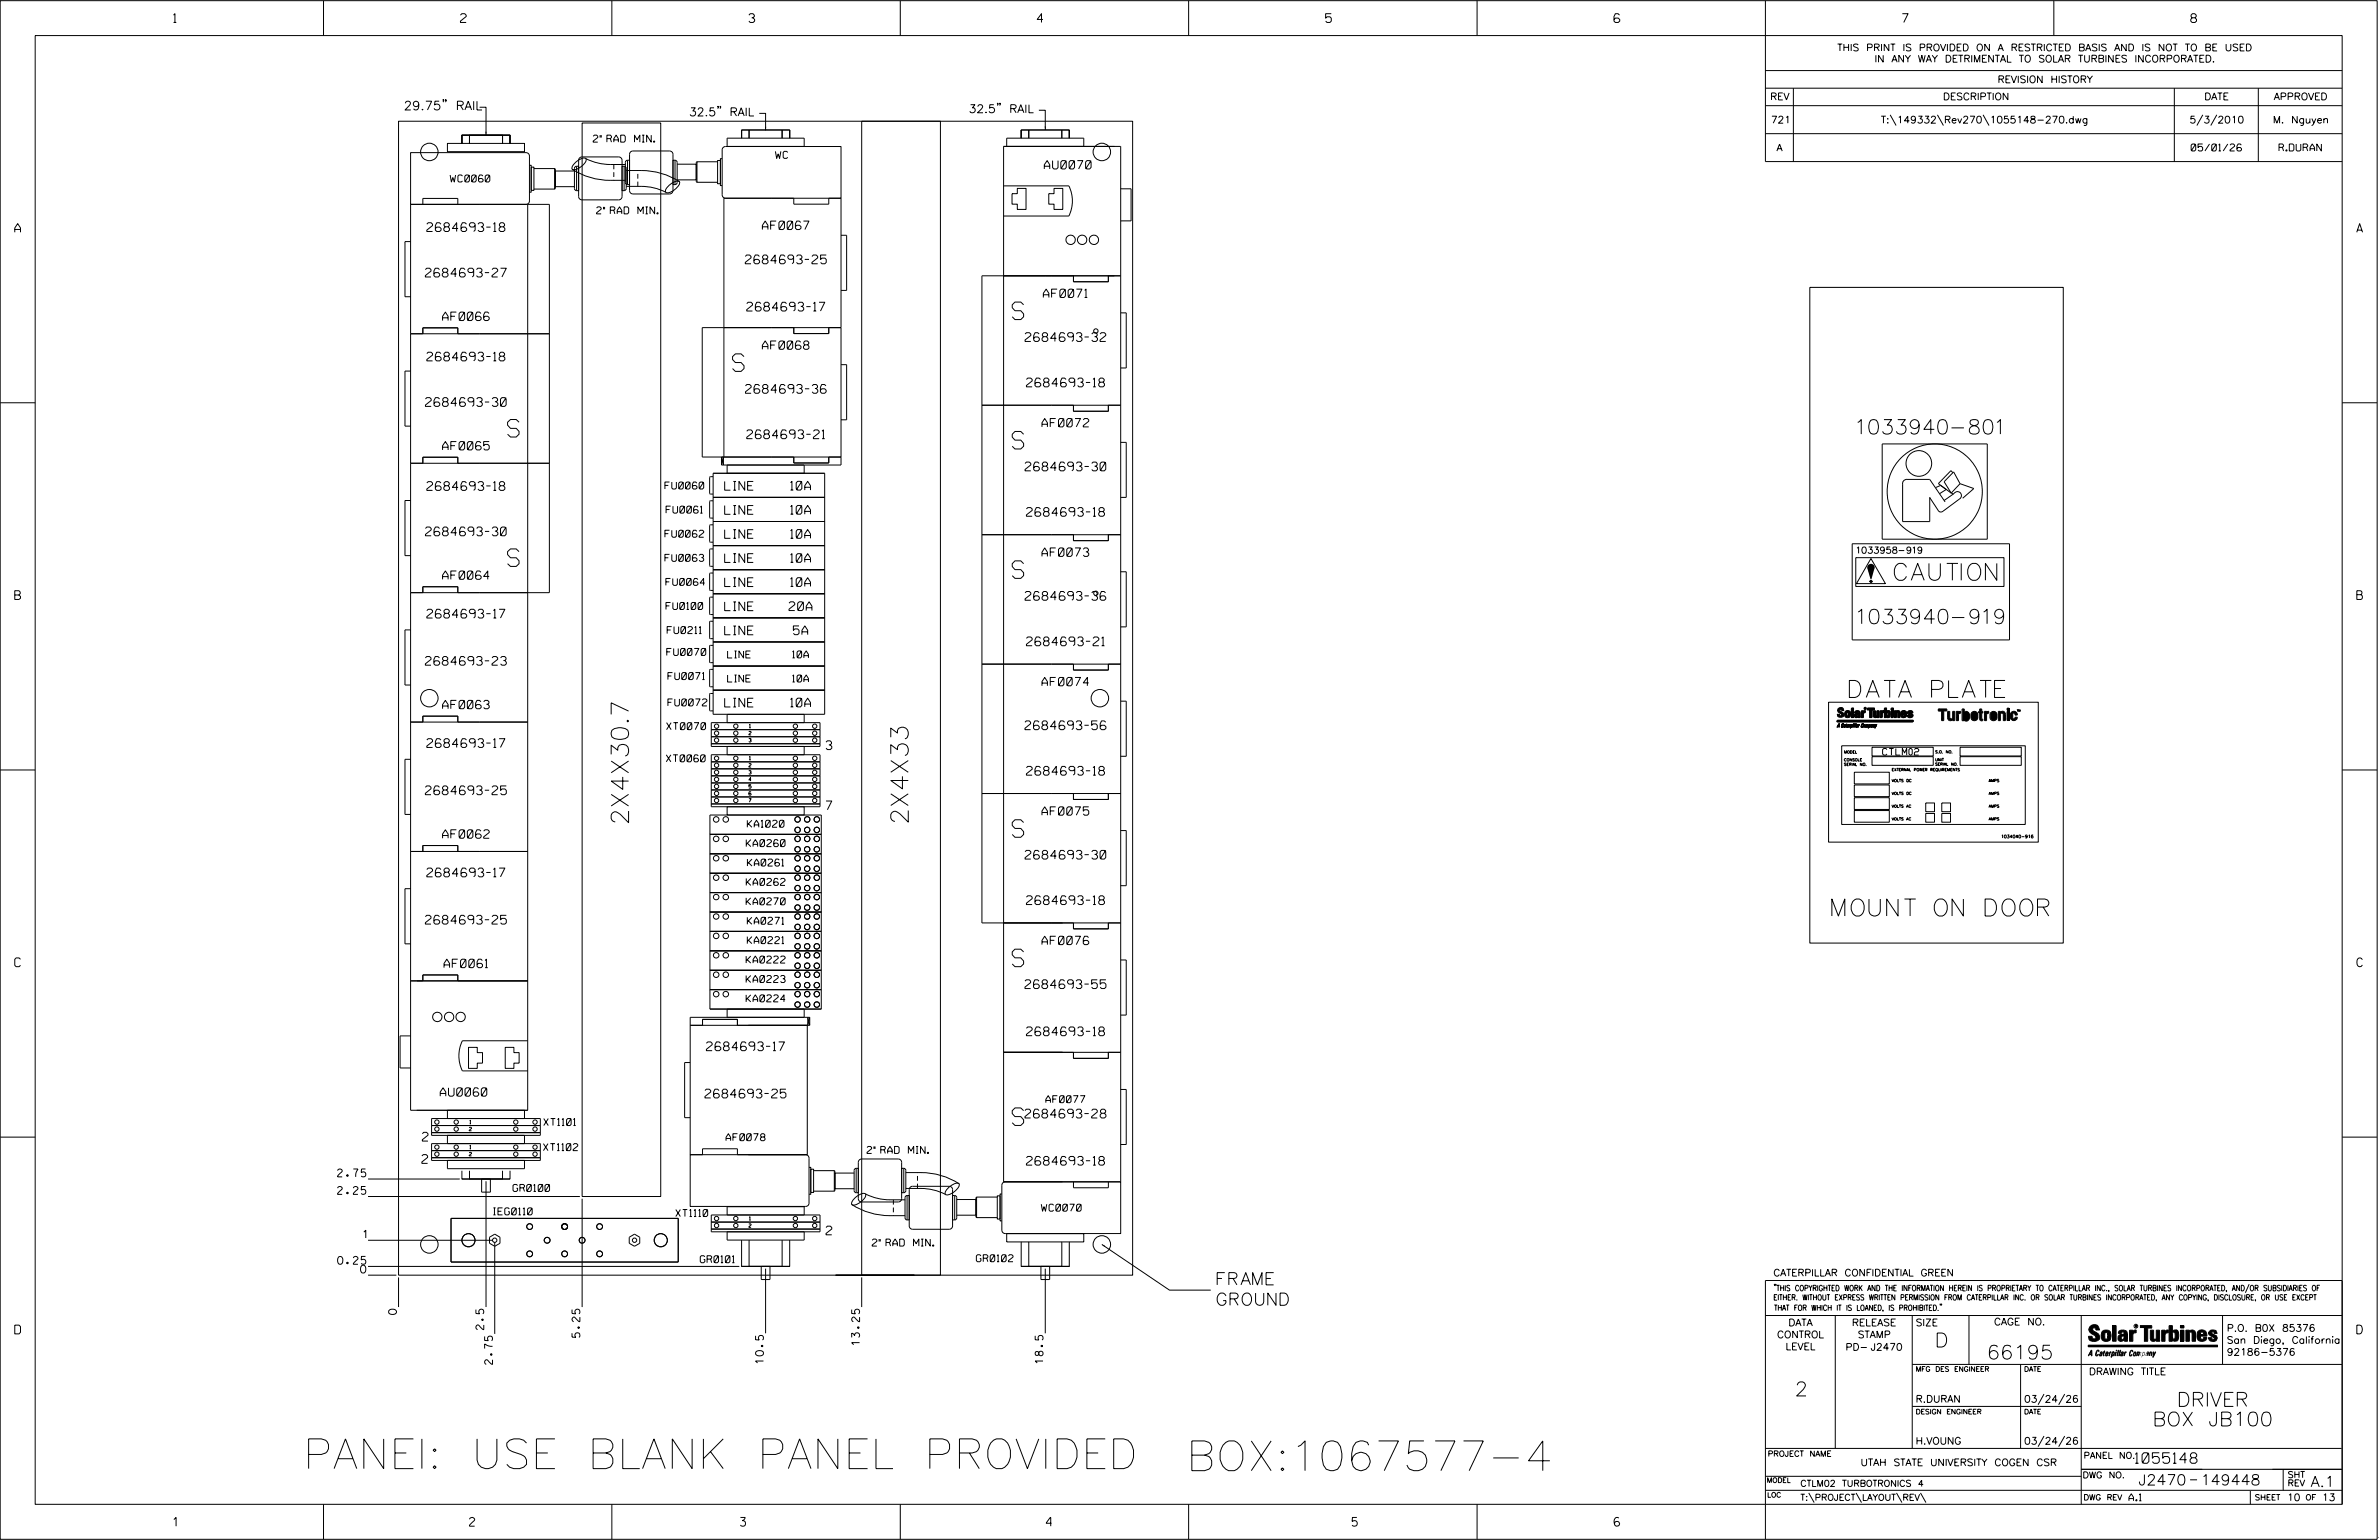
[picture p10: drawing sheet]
<svg xmlns="http://www.w3.org/2000/svg" width="864mm" height="559mm" viewBox="0 0 864 559" stroke-linecap="round" stroke-linejoin="round" font-family="sans-serif">
<defs><g id="words">
<g font-size="10.8">
<text x="110" y="532.9">PANEl: USE BLANK PANEL PROVIDED</text>
<text x="430.6" y="533.6">BOX:1067577-4</text>
</g>
<g font-size="6.3">
<text x="367.4" y="116">S</text>
<text x="265.9" y="134.8">S</text>
<text x="188.4" y="152.2" transform="rotate(-180 188.4 152.2)">S</text>
<text x="367.4" y="162.9">S</text>
<text x="188.4" y="199.2" transform="rotate(-180 188.4 199.2)">S</text>
<text x="367.4" y="209.9">S</text>
<text x="228.2" y="299.4" transform="rotate(-90 228.2 299.4)">2X4X30.7</text>
<text x="329.7" y="299.2" transform="rotate(-90 329.7 299.2)">2X4X33</text>
<text x="367.4" y="303.8">S</text>
<text x="367.4" y="350.8">S</text>
<text x="367.4" y="408.4">S</text>
</g>
<g font-size="6.1">
<text x="687.7" y="210.6">CAUTION</text>
<text x="671.3" y="253.1">DATA PLATE</text>
<text x="665" y="332.4">MOUNT ON DOOR</text>
</g>
<g font-size="5.3">
<text x="674.4" y="157.5">1033940-801</text>
<text x="674.6" y="226.3">1033940-919</text>
</g>
<g font-size="5.1">
<text x="702.3" y="488.8">D</text>
<text x="721.2" y="493.2">66195</text>
<text x="651.5" y="506.5">2</text>
<text x="790.2" y="510.3">DRIVER</text>
<text x="781.4" y="517.4">BOX JB100</text>
</g>
<g font-size="4.4">
<text x="441.8" y="466.2">FRAME</text>
<text x="441.8" y="473.6">GROUND</text>
</g>
<g font-size="3.8">
<text x="775.1" y="531">1055148</text>
<text x="776.3" y="538.9">J2470</text>
<text x="798.8" y="538.9">149448</text>
<text x="838.8" y="539.5">A.1</text>
</g>
<g font-size="3.2">
<text x="63" y="8.2">1</text>
<text x="167.2" y="8.2">2</text>
<text x="271.8" y="8.2">3</text>
<text x="376.5" y="8.2">4</text>
<text x="481.2" y="8.2">5</text>
<text x="690.6" y="8.2">7</text>
<text x="795.3" y="8.2">8</text>
<text x="146.6" y="39.9">29.75&quot; RAIL</text>
<text x="5.4" y="84.3">A</text>
<text x="154.9" y="84">2684693-18</text>
<text x="855.5" y="84.3">A</text>
<text x="270.5" y="95.7">2684693-25</text>
<text x="154.4" y="100.5">2684693-27</text>
<text x="271.1" y="112.9">2684693-17</text>
<text x="372.1" y="123.9">2684693-32</text>
<text x="154.9" y="131">2684693-18</text>
<text x="270.6" y="142.7">2684693-36</text>
<text x="372.6" y="140.4">2684693-18</text>
<text x="154.4" y="147.5">2684693-30</text>
<text x="271.1" y="159.2">2684693-21</text>
<text x="372.1" y="170.8">2684693-30</text>
<text x="154.9" y="177.9">2684693-18</text>
<text x="263.1" y="177.9">LINE</text>
<text x="287" y="177.8">10A</text>
<text x="263.1" y="186.6">LINE</text>
<text x="287" y="186.6">10A</text>
<text x="372.6" y="187.3">2684693-18</text>
<text x="154.4" y="194.4">2684693-30</text>
<text x="263.1" y="195.3">LINE</text>
<text x="287" y="195.3">10A</text>
<text x="263.1" y="204.1">LINE</text>
<text x="287" y="204.1">10A</text>
<text x="263.1" y="212.8">LINE</text>
<text x="287" y="212.8">10A</text>
<text x="5.4" y="217.5">B</text>
<text x="263.1" y="221.6">LINE</text>
<text x="286.4" y="221.5">20A</text>
<text x="372.1" y="217.8">2684693-36</text>
<text x="855.6" y="217.5">B</text>
<text x="154.9" y="224.3">2684693-17</text>
<text x="263.1" y="230.3">LINE</text>
<text x="288" y="230.3">5A</text>
<text x="372.6" y="234.3">2684693-21</text>
<text x="154.4" y="241.4">2684693-23</text>
<text x="263.1" y="256.5">LINE</text>
<text x="287" y="256.5">10A</text>
<text x="372.1" y="264.8">2684693-56</text>
<text x="154.9" y="271.2">2684693-17</text>
<text x="299.9" y="272">3</text>
<text x="372.6" y="281.3">2684693-18</text>
<text x="154.4" y="288.4">2684693-25</text>
<text x="299.9" y="293.8">7</text>
<text x="372.1" y="311.7">2684693-30</text>
<text x="154.9" y="318.2">2684693-17</text>
<text x="372.6" y="328.2">2684693-18</text>
<text x="154.4" y="335.3">2684693-25</text>
<text x="5.4" y="350.8">C</text>
<text x="855.6" y="350.8">C</text>
<text x="372.1" y="358.7">2684693-55</text>
<text x="372.6" y="375.8">2684693-18</text>
<text x="256.4" y="381.2">2684693-17</text>
<text x="255.9" y="398.4">2684693-25</text>
<text x="372.1" y="405.7">2684693-28</text>
<text x="153.3" y="414.1">2</text>
<text x="153.2" y="422.1">2</text>
<text x="372.6" y="422.8">2684693-18</text>
<text x="299.9" y="448.1">2</text>
<text x="5.4" y="484">D</text>
<text x="855.6" y="484">D</text>
<text x="62.8" y="553.8">1</text>
<text x="170.4" y="553.8">2</text>
<text x="268.8" y="553.8">3</text>
<text x="379.8" y="553.8">4</text>
<text x="490.8" y="553.8">5</text>
<text x="585.9" y="553.8">6</text>
</g>
<g font-size="3">
<text x="379.1" y="61.3">AU0070</text>
<text x="276.8" y="83.3">AF0067</text>
<text x="378.8" y="108">AF0071</text>
<text x="160.7" y="116.3">AF0066</text>
<text x="276.8" y="126.8">AF0068</text>
<text x="378.2" y="154.9">AF0072</text>
<text x="160.7" y="163.3">AF0065</text>
<text x="378.2" y="201.9">AF0073</text>
<text x="160.7" y="210.2">AF0064</text>
<text x="378.2" y="248.8">AF0074</text>
<text x="160.7" y="257.2">AF0063</text>
<text x="378.2" y="295.8">AF0075</text>
<text x="160.7" y="304.1">AF0062</text>
<text x="378.2" y="342.8">AF0076</text>
<text x="161.2" y="351.1">AF0061</text>
<text x="159.8" y="397.8">AU0060</text>
</g>
<g font-size="2.9">
<text x="351.6" y="40.9">32.5&quot; RAIL</text>
<text x="250.1" y="42.1">32.5&quot; RAIL</text>
<text x="122.6" y="427">2.75</text>
<text x="122.6" y="433.4">2.25</text>
<text x="131.8" y="449.2">1</text>
<text x="122.6" y="458.8">0.25</text>
<text x="130.9" y="461.9">0</text>
<text x="143.9" y="477" transform="rotate(-90 143.9 477)">0</text>
<text x="175.6" y="482.4" transform="rotate(-90 175.6 482.4)">2.5</text>
<text x="210.5" y="485.3" transform="rotate(-90 210.5 485.3)">5.25</text>
<text x="312" y="488.2" transform="rotate(-90 312 488.2)">13.25</text>
<text x="178.8" y="495.1" transform="rotate(-90 178.8 495.1)">2.75</text>
<text x="277.1" y="494.8" transform="rotate(-90 277.1 494.8)">10.5</text>
<text x="378.6" y="494.8" transform="rotate(-90 378.6 494.8)">18.5</text>
</g>
<g font-size="2.5">
<text x="666.9" y="18.5">THIS PRINT IS PROVIDED ON A RESTRICTED BASIS AND IS NOT TO BE USED</text>
<text x="680.5" y="22.6">IN ANY WAY DETRIMENTAL TO SOLAR TURBINES INCORPORATED.</text>
<text x="725.1" y="30">REVISION HISTORY</text>
<text x="642.6" y="36.3">REV</text>
<text x="705.3" y="36.3">DESCRIPTION</text>
<text x="800.2" y="36.3">DATE</text>
<text x="825.4" y="36.3">APPROVED</text>
<text x="642.9" y="44.7">721</text>
<text x="682.8" y="44.7">T:\149332\Rev270\1055148-270.dwg</text>
<text x="794.8" y="44.7">5/3/2010</text>
<text x="825.1" y="44.7">M. Nguyen</text>
<text x="215.3" y="51.6">2&quot; RAD MIN.</text>
<text x="281.5" y="57.5">WC</text>
<text x="644.9" y="54.8">A</text>
<text x="795.4" y="54.8">05/01/26</text>
<text x="827.3" y="54.8">R.DURAN</text>
<text x="163.4" y="66">WC0060</text>
<text x="216.6" y="77.6">2&quot; RAD MIN.</text>
<text x="241.4" y="177.5">FU0060</text>
<text x="241.8" y="186.2">FU0061</text>
<text x="241.4" y="194.9">FU0062</text>
<text x="241.4" y="203.7">FU0063</text>
<text x="241.7" y="212.4">FU0064</text>
<text x="241.8" y="221.2">FU0100</text>
<text x="242.2" y="229.9">FU0211</text>
<text x="242" y="237.8">FU0070</text>
<text x="264.1" y="238.7">LINE</text>
<text x="287.7" y="238.7">10A</text>
<text x="242.5" y="246.6">FU0071</text>
<text x="264.1" y="247.5">LINE</text>
<text x="287.7" y="247.5">10A</text>
<text x="242.5" y="256.1">FU0072</text>
<text x="242" y="264.8">XT0070</text>
<text x="241.9" y="276.4">XT0060</text>
<text x="271.3" y="300.2">KA1020</text>
<text x="270.9" y="307.2">KA0260</text>
<text x="271.3" y="314.2">KA0261</text>
<text x="270.9" y="321.3">KA0262</text>
<text x="270.9" y="328.3">KA0270</text>
<text x="271.3" y="335.4">KA0271</text>
<text x="271.3" y="342.4">KA0221</text>
<text x="270.9" y="349.5">KA0222</text>
<text x="270.9" y="356.5">KA0223</text>
<text x="270.9" y="363.5">KA0224</text>
<text x="379.7" y="400.1">AF0077</text>
<text x="197.4" y="408.4">XT1101</text>
<text x="263.6" y="413.9">AF0078</text>
<text x="197.3" y="417.5">XT1102</text>
<text x="314.8" y="418.5">2&quot; RAD MIN.</text>
<text x="186.2" y="432.3">GR0100</text>
<text x="179.1" y="440.8">IEG0110</text>
<text x="245.3" y="441.4">XT1110</text>
<text x="378" y="439.5">WC0070</text>
<text x="316.6" y="452.2">2&quot; RAD MIN.</text>
<text x="254.2" y="458.2">GR0101</text>
<text x="354.4" y="457.9">GR0102</text>
<text x="643.8" y="463">CATERPILLAR CONFIDENTIAL GREEN</text>
<text x="645.1" y="485.5">CONTROL</text>
<text x="649.2" y="481.1">DATA</text>
<text x="672.3" y="481.1">RELEASE</text>
<text x="674.4" y="485.5">STAMP</text>
<text x="695.4" y="481.1">SIZE</text>
<text x="723.8" y="480.8">CAGE NO.</text>
<text x="808.4" y="483.1">P.O. B0X 85376</text>
<text x="648.2" y="489.8">LEVEL</text>
<text x="669.9" y="490">PD- J2470</text>
<text x="808.4" y="487.5">San Diego, California</text>
<text x="808.4" y="491.8">92186-5376</text>
<text x="758.3" y="498.9">DRAWING TITLE</text>
<text x="695.4" y="508.9">R.DURAN</text>
<text x="734.8" y="508.9">03/24/26</text>
<text x="695.4" y="524.1">H.VOUNG</text>
<text x="734.8" y="524.1">03/24/26</text>
<text x="675.4" y="531.9">UTAH STATE UNIVERSITY COGEN CSR</text>
<text x="772.8" y="544.6">A.1</text>
<text x="830.2" y="544.6">10</text>
<text x="842.9" y="544.6">13</text>
</g>
<text font-size="2.4" x="683.4" y="274">CTLM02</text>
<g font-size="2.3">
<text x="674.1" y="200.8">1033958-919</text>
<text x="756.4" y="529.2">PANEL NO.</text>
<text x="653.5" y="539.4">CTLM02 TURBOTRONICS 4</text>
<text x="756" y="536.3">DWG NO.</text>
<text x="830.4" y="539.3">REV</text>
<text x="830.4" y="536.2">SHT</text>
<text x="653.5" y="544.5">T:\PROJECT\LAYOUT\REV\</text>
</g>
<g font-size="2">
<text x="643.8" y="468.4">&quot;THIS COPYRIGHTED WORK AND THE INFORMATION HEREIN IS PROPRIETARY TO CATERPILLAR INC., SOLAR TURBINES INCORPORATED, AND/OR SUBSIDIARIES OF</text>
<text x="643.8" y="471.8">EITHER. WITHOUT EXPRESS WRITTEN PERMISSION FROM CATERPILLAR INC. OR SOLAR TURBINES INCORPORATED, ANY COPYING, DISCLOSURE, OR USE EXCEPT</text>
<text x="644" y="475.6">THAT FOR WHICH IT IS LOANED, IS PROHIBITED.&quot;</text>
<text x="641.7" y="528.5">PROJECT NAME</text>
<text x="756.3" y="544.3">DWG REV</text>
<text x="818.5" y="544.3">SHEET</text>
<text x="836.9" y="544.3">OF</text>
</g>
<g font-size="1.8">
<text x="695.4" y="497.6">MFG DES ENGINEER</text>
<text x="734.8" y="497.6">DATE</text>
<text x="695.4" y="513.1">DESIGN ENGINEER</text>
<text x="734.8" y="513.1">DATE</text>
<text x="641.3" y="538">MODEL</text>
<text x="641.5" y="543.3">LOC</text>
</g>
<g font-size="1.3">
<text x="271.8" y="269.2">3</text>
<text x="271.8" y="266.7">2</text>
<text x="272.1" y="264.1">1</text>
<text x="272.1" y="275.8">1</text>
<text x="271.8" y="278.3">2</text>
<text x="271.8" y="280.9">3</text>
<text x="271.8" y="283.4">4</text>
<text x="271.8" y="286">5</text>
<text x="271.8" y="288.5">6</text>
<text x="271.8" y="291.1">7</text>
<text x="170.5" y="407.8">1</text>
<text x="170.3" y="410.3">2</text>
<text x="170.3" y="419.4">2</text>
<text x="170.5" y="416.9">1</text>
<text x="272.1" y="442.8">1</text>
<text x="271.8" y="445.3">2</text>
</g>
<text font-size="1.1" x="726.4" y="304.1">1034040-916</text>
<g font-size="1">
<text x="669.4" y="273.4">MODEL</text>
<text x="702.5" y="273.3">S.O. NO.</text>
<text x="669.4" y="276.2">CONSOLE</text>
<text x="669.4" y="277.8">SERIAL NO.</text>
<text x="686.7" y="279.8">EXTERNAL POWER REQUIREMENTS</text>
<text x="702.5" y="276.1">UNIT</text>
<text x="702.5" y="277.8">SERIAL NO.</text>
<text x="686.7" y="283.7">VOLTS DC</text>
<text x="721.9" y="283.7">AMPS</text>
<text x="686.7" y="288.4">VOLTS DC</text>
<text x="686.7" y="293">VOLTS AC</text>
<text x="721.9" y="288.4">AMPS</text>
<text x="721.9" y="293">AMPS</text>
<text x="686.7" y="297.6">VOLTS AC</text>
<text x="721.9" y="297.6">AMPS</text>
</g>
<text font-size=".9" x="775.1" y="481.7">R</text>
<text font-size=".5" x="676.8" y="257.3">R</text>
</g></defs>
<g fill="none" stroke="#000" stroke-width=".36">
<path d="M.1 .2h862.8v558.4h-862.8zM12.8 12.9h837.4v533h-837.4zM117.4 .2v12.7M222.1 .2v12.7M326.8 .2v12.7M431.5 .2v12.7M536.2 .2v12.7M587.9 5.5l-.5-.5h-1l-.5 1v1.7l.5 .4h1l.6-.4v-.6l-.6-.5h-1l-.5 .5M640.9 .2v58.4h209.3M745.6 .2v12.7M161.1 36.3h-.3h.3l-.3 .7M162 36.3h-.3h.3l-.3 .7"/>
<path d="M174.1 38.9h2.3v10.1M260.8 38.7h-.3h.3l-.3 .7M261.6 38.7h-.3h.3l-.3 .7M362.3 37.6h-.3h.3l-.3 .7M363.1 37.6h-.2h.2l-.2 .7M640.9 25.6h209.3M640.9 32h209.3M640.9 38.3h209.3M651 32v26.6M789.3 32v26.6M819.8 32v26.6M144.7 44h266.5v418.7h-266.5z"/>
<path d="M149 55.4h42.3l.7 .5 .2 .7-.1 16.7-.4 .6-.7 .3h-42zM162.4 52h28v3h-28zM167.7 52v-3h17.4v3M167.7 49v3.2v-3.2h17.4v3.2v-3.2zM167.7 55h.1M170.4 55h.1M170.4 49v3.2v-3.2h12v3.2v-3.2M182.4 55h.1M185.1 55h.1M192.2 60h.6v9.7h-.6M208.7 59.1l.4-.3a3.6 3.6 0 0 1 3.6-1.2 3.7 3.7 0 0 1-2.6 3.4 1.74 1.74 0 0 1-2.5 .2l.3-1.1zM210.3 57.4l.9-.5h13.4l.7 .3 .5 .9v13.2l-.2 .7-1 .5h-13.4l-.7-.2-.5-1v-13.2z"/>
<path d="M211.3 44.6h28.6v389.6h-28.6zM212.7 57.6a19.9 19.9 0 0 0 8.9 2.1M221.5 59.7h5.5M227.8 58.1l-.6 .3-.2 .5v7.3l.2 .6 .6 .2M227.8 58.1h.7v8.9h-.7M227.8 58.1v8.9M229 55l.7-.2h13.4l1 .5 .2 .7v13.2l-.5 .9-.7 .3h-13.4l-.9-.5-.3-.7v-13.2zM245 58.1l.6 .3 .2 .5v7.3l-.2 .6-.6 .2M245 58.1h-.7v8.9h.7M245 58.1v8.9M245.8 59.6h6.9v5.7h-6.9M253 58.7l-.3 .2v7l.3 .2"/>
<path d="M260.5 58.2h1v8.5h-1zM260.5 58.7h-7.5v7.4h7.5M262.1 57.6h-.6v9.7h.6M262.4 53.7l1-.5h41.9v18.7h-42.3l-.6-.5-.3-.7v-16.3zM263.9 50.1h28v3h-28zM269.2 47.2h17.5v2.9v-2.9h-17.5v2.9zM271.9 47.2v2.9M275.6 41.1h2.3v6.2M283.9 47.2v2.9M312.8 44h28.6v418.7h-28.6zM364.3 53.1h42.5v375.7h-42.5zM365.4 53.1v-3h28v3"/>
<path d="M370.7 47.2h17.5v2.9v-2.9h-17.5v2.9zM373.5 47.2v2.9M377.1 40h2.3v7.2M385.4 47.2v2.9M640.9 48.5h209.3M686.2 41.7l2.1 3.8M703.3 41.7l2.2 3.8M719.9 41.7l2.1 3.8M799.6 41.7l-2.1 3.8M804.7 41.7l-2.2 3.8M153.5 74.2v-2.2h12.7v2.2M191.6 74.2v328.7h-42.6v-328.7h50.4v140.9h-50.4"/>
<path d="M192.8 60.6h1v8.5h-1zM193.8 61.2h7.5v7.4h-7.5M201.3 61.2l.3 .2v7l-.3 .2M207.7 61.4a25.4 25.4 0 0 0 13.9 4M208.5 62.1h-6.9v5.6h6.9M209.3 60.3l-.5 .2-.3 .6v7.3l.3 .6 .5 .2M209.3 60.3h.7v8.9h-.7M209.3 60.3v8.9M221.5 65.4h5.5M226.6 60.3h-.8v8.9h.8M226.6 60.3v8.9M226.6 60.3l.5 .2 .2 .6v7.3l-.2 .6-.5 .2"/>
<path d="M227.3 61.9h5.5M227.3 67.6h5.5M232.8 67.6a19.4 19.4 0 0 1 8.9 2.1M232.8 61.9a25.4 25.4 0 0 1 13.9 4M242.6 67.5a4.2 4.2 0 0 1 4-1.6 3.8 3.8 0 0 1-2.5 3.5 1.73 1.73 0 0 1-2.6 .1l.3-1zM364.3 67.5h23.7a12.4 12.4 0 0 1 0 10.9h-23.7M369.3 68.4h3.2v7.6h-3.2v-1.9h-1.9v-3.8h1.9zM382.6 68.4h3.2v7.6h-3.2v-1.9h-1.9v-3.8h1.9zM406.8 68.5h3.8v11.7h-3.8M149 87.7h-2v20h2M305.3 85.4h2v20h-2M288.1 118.9v2.1h12.7v-2.1"/>
<path d="M305.3 118.9h-50.4v46.9h50.4M389.7 100.1v2.1h12.6v-2.1M406.8 100.1h-50.4v234.8h50.4M406.8 113.5h2v20h-2M657 104.3h92v237.9h-92zM149 121.1h50.4M149 134.7h-2v19.9h2M153.5 121.1v-2.1h12.7v2.1M305.3 132.3h2v20h-2M.1 146.2h12.7M356.4 147h50.4M389.7 147v2.2h12.6v-2.2"/>
<path d="M850.2 146.2h12.7M149 168.1h50.4M153.5 168.1v-2.2h12.7v2.2M258.9 173h-1l-.3 .2v5.8l.3 .3h1M258.9 171.7h40.5v87.5h-40.5zM261.9 165.8v2.9l.7-2.9v2.9zM262.8 165.8v-93.9h25.3v2.2h12.7v-2.2h4.5v96.8h-43.4M263.9 168.7v3M288.1 165.8v2.2h12.7v-2.2M291.9 168.7v3M406.8 160.5h2v20h-2M683.3 161.1h38.1v34.6h-38.1z"/>
<path d="M690.7 175.7v13.6h9.8v-8.8l3 4.6a1.14 1.14 0 0 0 1.8 .4l6.2-4.6M692.1 174h8.4l5.6 8.1M692.2 174a1.54 1.54 0 0 0-1.5 1.8M702.7 176.9l1.8-.8 2 1.5-2.4 1.5M708.3 178.9l.8 .3M708.9 171.5l-.7-.7-4.5 4.7 4.6 3.4M709.4 179a1.45 1.45 0 0 1 2.2-.2 1.45 1.45 0 0 1-.2 2.2M709.4 179l-3.7 2.6M711.5 175.5l-2.3-4.3-3.5 3.6 2.6 4.1M711.5 175.5l5 1.8-4 3.5M711.5 175.5l-3.2 3.4M149 181.6h-2v20h2"/>
<path d="M258.9 180.5h40.5M258.9 189.2h40.5M258.9 198h40.5M258.9 181.7h-1l-.3 .3v5.7l.3 .3h1M258.9 190.4h-1l-.3 .3v5.8l.3 .2h1M258.9 199.2h-1l-.3 .3v5.7l.3 .3h1M356.4 194h50.4M389.7 194v2.2h12.6v-2.2M672.4 197.3h57.1v34.9h-57.1zM153.5 215.1v-2.2h12.7v2.2M258.9 206.7h40.5M258.9 215.4h40.5"/>
<path d="M258.9 216.7h-1l-.3 .2v5.8l.3 .3h1M258.9 207.9h-1l-.3 .3v5.8l.3 .2h1M406.8 207.5h2v20h-2M673.7 202.4h53.8v10.4h-53.8zM678.7 211h.1M678.7 210.9l.4 .4 .5-.5-.6 .5 .4-.6-.7 .4M678.7 210.8l.3 .1M678.9 210.7h.1M678.9 211l.1 .1M679 210.7l.1 .1M679 210.9l.2 .2M679 210.7l-.3 .3"/>
<path d="M679.1 210.7l.5 .4M679.1 211.2l.1 .1M679.1 210.6l-.4 .5M679.2 202.7l5.2 9.1h-10.5zM679.2 210.9l.1 .1M679.2 210.6v.1M679.2 211.1l.3 .1M679.3 210.7l-.5 .5M679.3 211l.2 .1M679.6 211.2h.1M679.6 210.9l-.4 .4M679.6 210.9h.1"/>
<path d="M679.7 210.9l-.4 .4M679.7 211l-.4 .2M680 206.2l-1.6 1.1M149 228.6h-2v20h2M258.9 232.9h40.5M258.9 224.2h40.5M258.9 234.2h-1l-.3 .2v5.8l.3 .3h1M258.9 225.4h-1l-.3 .3v5.8l.3 .2h1M257.6 251.9v5.8l.3 .3h1M258.9 250.4h40.5M258.9 241.7h40.5M258.9 242.9h-1l-.3 .3v5.8l.3 .2h1"/>
<path d="M258.9 251.6h-1l-.3 .3M263.9 259.2v3M291.9 259.2v3M356.4 241h50.4M389.7 241v2.1h12.6v-2.1M406.8 254.4h2v20h-2M663.8 254.8h76.1v50.8h-76.1zM667.3 257.1a1.27 1.27 0 0 1 1.8 0l.2 .7h-.7l-.4-.4-.4 .3 .3 .4a1.23 1.23 0 0 1 1.1 .7 1.23 1.23 0 0 1-.2 1.3l-1.4 .1-.5-.2-.1-.8h.8v.4l.7 .1a1.34 1.34 0 0 0-1.2-1.3l-.3-.6zM670.7 260l.2-.1a1.34 1.34 0 0 0-.2-1.7v-.2l.5 .1 .3 .3 .2 .8-.2 .9-.8 .3M670.7 259.9l.3-.2 .1-.7-.4-1.2 .6 .1a1.48 1.48 0 0 1-.1 2.3l-.5 .1M672 257.1h.8v3.3h-.8zM672.1 256.9h.8v3.3h-.8z"/>
<path d="M673.4 258.2l.5-.3a1.01 1.01 0 0 1 1.4 .7v1.6h-.6l-.2-1.9-1.2 .3zM673.5 258.2l.3-.1a1.05 1.05 0 0 1 1.4 .7v1.6h-.7l-.1-1.9-1.2 .2zM674.5 259.6l-.4 .4-.2-.1 .1-.6h.5v-.4l-.9 .1-.4 .3 .1 .9a.87 .87 0 0 0 1.3-.1M674.6 259.5l-.4 .4-.3-.4 .2-.3 .5-.1v-.4l-.9 .1-.4 .4 .1 .8a.8 .8 0 0 0 1.3-.1M675.6 258.1h.7v.3l.8-.4v.6l-.6 .2-.1 1.6h-.8zM675.7 257.9h.7l.1 .3 .6-.4v.6l-.5 .2-.1 1.6h-.8zM677.8 257.1h2.6v.5h-.9v2.8h-.8v-2.8h-.9zM677.9 256.9h2.5v.6h-.8v2.7h-.8v-2.7h-.9zM680 258.1h.8v1.6l.2 .3 .3-.3v-1.6h.7l.1 2.3h-.8v-.3l-.6 .3-.5-.1zM680.1 257.9h.7v1.6l.3 .4 .3-.4v-1.6h.7v2.3h-.7v-.2l-.6 .3-.5-.2zM682.5 258.1h.7v.3l.7-.4v.6l-.7 .3v1.5h-.7zM682.6 257.9h.7v.3l.6-.4v.6l-.6 .3v1.5h-.7z"/>
<path d="M684 257.1h.8l-.1 3.3h-.7zM684.1 256.9h.7v3.3h-.7zM684.8 258.3a.76 .76 0 0 1 1.2 0l-.2 2h-.8l-.3-.8 .3 .5a1.15 1.15 0 0 0 0-1.6l-.3 .4zM684.8 258.1a.86 .86 0 0 1 1.3 .1v1.6a.73 .73 0 0 1-1.3 .1v-.5l.3 .5a1.19 1.19 0 0 0 0-1.7l-.3 .4zM686.5 258.1h.7v2.3h-.7zM686.5 257.1h.7v.5h-.7zM686.5 257.9h.8v2.3h-.8zM686.5 256.9h.8v.5h-.8zM687.6 258.1h.8v.2l.4-.3 .6 .2 .2 2.2h-.7l-.1-2-.4 .2v1.8h-.8zM687.7 257.9h.7v.2l.5-.3 .6 .2 .2 2.2h-.7l-.1-2-.5 .2v1.8h-.7zM690.1 258.4l.9-.4v.4a1.07 1.07 0 0 0 .1 1.6l.2-.4h.8a1.13 1.13 0 0 1-1.5 .8 1.13 1.13 0 0 1-.6-1.6zM690.2 258.2l.9-.4v.5a1.07 1.07 0 0 0 .1 1.6l.2-.5h.7a1.13 1.13 0 0 1-1.5 .8 1.13 1.13 0 0 1-.5-1.6z"/>
<path d="M691 258a1.04 1.04 0 0 1 1.1 1.3h-1.4v-.4l.7 .1zM691.1 257.8a1.02 1.02 0 0 1 1 1.4h-1.4v-.4h.7zM692.5 258.4l.5-.4 1.1 .2 .2 .5h-.7l-.2-.3-.3 .2 1.2 .9a.96 .96 0 0 1-.9 1 .96 .96 0 0 1-1-.9h.7l.3 .4 .3-.2-1.2-.9zM692.6 258.2l.5-.3 1.1 .1 .2 .6h-.7l-.1-.4-.4 .3 1.3 1.1a1.04 1.04 0 0 1-1.1 .7 1.04 1.04 0 0 1-.9-.8h.7l.3 .4 .3-.3-1.3-.8zM703.6 257.2h3.1v.8h-1.1v3.5h-.8v-3.5h-1.2zM704.1 257.2l-.5 .5M707 258.1h.8v2.2a.53 .53 0 0 0 .6 .5 .53 .53 0 0 0 .4-.6v-2.1h.8v3.4h-.8v-.5a.98 .98 0 0 1-1.1 .5 .98 .98 0 0 1-.7-1zM710.1 258.1h.9v.3l.8-.3v.7l-.8 .5v2.2h-.9zM711 259.8l-.9 .8M712.3 257.2h.7v1.4a1.2 1.2 0 0 1 1.6-.2 1.2 1.2 0 0 1 .4 1.5l-.1 .8-.5 .8a.98 .98 0 0 1-1.4-.2v.2h-.7zM713.4 258.9a.98 .98 0 0 1 .9 1 .98 .98 0 0 1-.9 1l-.4-1zM715.8 258.5a1.31 1.31 0 0 1 2.2 .6v1.5a1.3 1.3 0 0 1-1.3 .9 1.3 1.3 0 0 1-1.2-.9v-1.5z"/>
<path d="M716.4 258.9l.5-.1 .2 .3v1.4l-.4 .4-.4-.4zM718.6 257.2h.8v.9h.4v.6h-.4v2l.4 .2v.6h-.3l-.6-.1-.2-.3-.1-2.4h-.3v-.6h.3zM720.4 258.1h.8v.3l.8-.3v.7l-.9 .5v2.2h-.7zM722.7 258.5a1.31 1.31 0 0 1 2.2 .6v1.5a1.32 1.32 0 0 1-1.2 .9 1.32 1.32 0 0 1-1.3-.9v-1.5zM723.3 258.9l.6-.1 .2 .3v1.4l-.4 .4-.4-.4zM725.4 258.1h.8v.5a.98 .98 0 0 1 1.1-.5 .98 .98 0 0 1 .7 1.1v2.3h-.8v-2.4a.55 .55 0 0 0-.6-.3 .55 .55 0 0 0-.4 .6v2.1h-.8zM728 259.2h.1M728.6 258.1h.7v3.3h-.7zM728.6 257h.7v.7h-.7zM732.7 257.5l-.3 .6-.2-.6h.7l.1 .5 .4-.5v.6l-.2-.5-.1 .5-.2-.4-.1 .4v-.6M.1 279.4h12.7M149 275.5h-2v20h2"/>
<path d="M149 262h42.6M153.5 262v-2.1h12.7v2.1M258.2 269.9h39.5M258.2 262.2h39.5v8.7h-39.5zM258.2 273.9h39.5v18.8h-39.5zM258.2 276.4h39.5M258.2 279h39.5M258.2 264.8h39.5M258.2 267.3h39.5M263.9 270.9v3M291.9 270.9v3M666.9 261.5h27.5v.4h-27.5z"/>
<path d="M666.9 261.4h27.6v.4h-27.6zM667 261.4h27.5v.4h-27.5zM667.5 262.7l.1 1.2-.1-.3-.6 .3zM667.5 262.8v.7h-.3zM667.6 262.5l.1 1.2-.1-.3-.7 .3zM667.6 262.6v.7h-.4zM668.5 270.6h66.7v28.6h-66.7zM668.7 262.7l.6-.1-.1 .3-.2-.3-.2 .1-.2 .8 .1 .2 .4-.3-.4 .4-.2-.2zM668.8 262.7l.4 .1-.1 .2-.1-.3-.3 .2-.2 .9 .5-.2-.4 .3-.2-.2zM669.5 263.5h.2l-.3 .3zM669.5 263.1l.4 .1-.2 .7-.5-.1 .5-.4v-.3l-.3 .2zM669.5 263.4l.3-.1-.3 .4z"/>
<path d="M669.6 262.9l.3 .2-.1 .6-.3 .1-.2-.3 .6-.4h-.5zM670.1 263.1l.2-.3 .2 .3-.3 .8zM670.3 262.7l.2 .2-.3 .9zM670.7 263.1l.4 .1v.3h-.5v.3l.4-.1-.3 .2zM670.7 263.2l.2-.1 .1 .3h-.3zM670.8 263h.4v.3h-.5v.4l.4-.2-.3 .3zM670.8 263.1l.3-.1v.3h-.4zM671.4 263.1l.4-.1-.6 .9zM671.5 262.9h.3l-.5 .8zM672 263.1h.1a.4 .4 0 0 1 .3 .5 .4 .4 0 0 1-.5 .2l-.2 .4zM672.1 262.9h.3a.46 .46 0 0 1 .1 .6 .46 .46 0 0 1-.5 .2l-.2 .4zM672.1 263.2h.3l-.4 .7z"/>
<path d="M672.2 263h.2l-.3 .7zM672.7 263.1l-.2 .8zM672.9 262.8h.1M672.8 262.9l-.2 .8zM673 262.6h.1M673.3 262.7l-.3 1.2zM673.3 262.5l-.3 1.2zM673.7 262.7l-.4 1.2zM673.7 262.5l-.3 1.2zM673.9 263.1l.4 .2-.1 .6-.5-.1 .5-.5h-.4zM673.9 263.5h.3l-.3 .3zM674.1 263.3h.2l-.3 .4z"/>
<path d="M674.1 262.9l.3 .2-.2 .6-.3 .1-.1-.3 .5-.3-.1-.2-.3 .1zM674.7 263.1l.3-.1-.6 .9zM674.8 262.9h.2l-.5 .8zM675.8 262.9l.3-.2 .2 .2h-.4l-.2 .9 .5-.2-.4 .3-.2-.2zM675.9 262.7h.5v.2l-.2-.3-.2 .2-.3 .8 .4 .1 .2-.3-.4 .4-.2-.2zM676.6 263.2h.5l-.5 .7zM676.7 263.2h.2l-.3 .6zM676.7 263h.3l-.3 .7zM677.3 263.1h.8l-.2 .8v-.8l-.3 .8v-.8l-.5 .8zM677.4 262.9l.8 .1-.2 .7v-.7l-.3 .7v-.7h-.2l-.3 .7zM678.5 263.1l.2-.1 .2 .4-.7 .8zM678.6 262.9l.4 .1v.2l-.7 .9z"/>
<path d="M678.6 263.2h.2l-.3 .6zM678.7 263l.2 .1-.3 .6zM679.3 263.1h.3l-.1 .8-.4-.1 .5-.5h-.4zM679.3 263.5l.2 .1-.4 .2zM679.4 262.9l.3 .2-.1 .6-.3 .1-.2-.3 .5-.3-.1-.2-.3 .1zM679.4 263.3h.2l-.3 .4zM679.6 271.1h22.2v3.2h-22.2zM679.6 274.6h22.2v3.1h-22.2zM680 263.1h.4l-.1 .8-.1-.8-.4 .8zM680.1 262.9l.4 .1-.2 .7v-.7l-.5 .7zM680.7 263.1l.1 .7 .4-.7-.7 1.1zM680.8 262.9l.1 .7 .4-.7-.7 1.2z"/>
<path d="M705.6 260.5l-.8 .7M711.5 271.1h22.2v3.2h-22.2zM711.5 274.6h22.2v3.1h-22.2zM717.1 260.5h.1M724.1 260.5h.1M729.3 260.1l-.7 .8M729.8 260.6h.1M730.9 261.5h.1M731.1 261.4h.1M731.4 260.5v-.3h.9a1.28 1.28 0 0 1-1.1 1.3 1.28 1.28 0 0 1-1.4-.9M731.4 260.5h.1M731.4 260.5l-.3 .4-.4-.2v-1.8l.6-.1 .1 .7h.9a1.27 1.27 0 0 0-1.1-1.4 1.27 1.27 0 0 0-1.4 1v1.5"/>
<path d="M850.2 279.4h12.7M257.7 295.7h40.4v70.4h-40.4zM258.2 291.7h39.5M258.2 281.5h39.5M258.2 284.1h39.5M258.2 286.6h39.5M258.2 289.2h39.5M263.9 292.7h28v3h-28zM356.4 287.9h50.4M389.7 287.9v2.2h12.6v-2.2M673.1 294.1h12.7v4.2h-12.7zM673.1 289.5h12.7v4.2h-12.7z"/>
<path d="M673.1 284.8h12.7v4.3h-12.7zM673.1 280.2h12.7v4.2h-12.7zM699.1 295.2h3.1v3.1h-3.1zM699.1 291.4h3.1v3.1h-3.1zM704.9 295.2h3.2v3.1h-3.2zM704.9 291.4h3.2v3.1h-3.2zM149 309h42.6M153.5 309v-2.2h12.7v2.2M257.7 316.9h40.4M257.7 309.8h40.4M257.7 302.8h40.4M406.8 301.4h2v20h-2"/>
<path d="M149 322.5h-2v20h2M257.7 323.9h40.4M257.7 330.9h40.4M257.7 338h40.4M389.7 334.9v2.1h12.6v-2.1M149 355.9h42.6M153.5 355.9v-2.1h12.7v2.1M257.7 345h40.4M257.7 352.1h40.4M257.7 359.1h40.4M406.8 348.3h2v20h-2M149 375.9h-3.8v11.6h3.8"/>
<path d="M191.6 377.6h-23.7a12.4 12.4 0 0 0 0 11h23.7M250.5 372h43.4M255 372v-2.1h12.7v2.1M263.9 366.1v3M291.9 366.1v3M293.9 369.1h-43.4v49.9h4.5v-2.2h12.7v2.2h25.4v-47M293.9 369.1v2.9M293.9 369.1l-.7 2.9v-2.9l.7 2.9M170.1 380h3.1v2h2v3.8h-2v1.9h-3.1zM183.4 380h3.1v2h2v3.8h-2v1.9h-3.1zM250.5 385.6h-2v20h2M364.3 381.8h42.5"/>
<path d="M389.7 381.8v2.2h12.6v-2.2M406.8 395.3h2v20h-2M.1 412.6h12.7M156.7 408.4h39.4M156.7 417.5h39.4M162.4 402.9h28v3h-28zM162.4 412v3M190.4 412v3M196.1 411h-39.4v-5.1h39.4v6.1h-39.4M250.5 419l42.4 .1 .6 .4 .2 .7-.1 16.7-.4 .6-.7 .3h-42zM850.2 412.6h12.7M133.6 427.8h33.3"/>
<path d="M133.6 434.2h76.9M162.4 421.1v3h28v-3M167.7 424.8v3h17.4v-3M167.7 427.8h17.4M170.4 424.8v3h12v-3M174.8 427.8v4.8h3.2v-4.8M176.4 428.6v45.7M196.1 420.1h-39.4v-5.1h39.4v6.1h-39.4M211.3 435v39.3M293.7 423.6h.6v9.8h-.6M294.3 424.3h1v8.4h-1zM295.3 424.8h7.6v7.4h-7.6"/>
<path d="M302.9 424.8l.2 .2v7l-.2 .2M309.2 437.1a25.3 25.3 0 0 0 13.9 4M310.1 425.7h-7v5.6h7M310.2 434.8l.4-.3a3.6 3.6 0 0 1 3.6-1.3 4.5 4.5 0 0 1-3.3 3.9l-.4 .1a.87 .87 0 0 1-1.3-.1 .87 .87 0 0 1 .2-1.3zM310.8 423.9h.8v8.9h-.8M310.8 423.9v8.9M310.8 423.9l-.5 .3-.2 .5v7.3l.2 .6 .5 .2M312.1 420.8l.7-.3h13.3l1 .5 .2 .7v13.2l-.5 1-.7 .2h-13.3l-1-.4-.2-.8v-13.2zM314.2 433.2a19.4 19.4 0 0 0 8.9 2.2M323 435.4h5.5M328.1 423.9l.5 .3 .2 .5v7.3l-.2 .6-.5 .2M328.1 423.9h-.8v8.9h.8"/>
<path d="M328.1 423.9v8.9M328.8 431.2h5.5a19.8 19.8 0 0 1 8.8 2.2M328.8 425.5h5.5a25.4 25.4 0 0 1 13.9 4M329.3 433.8l-.5 .2-.3 .6v7.3l.3 .5 .5 .3M329.3 433.8h.8v8.9h-.8M329.3 433.8v8.9M330.5 430.7l.8-.2h13.3l1 .4 .2 .8v13.2l-.5 .9-.7 .3h-13.3l-1-.6-.2-.6v-13.2zM344.2 431.1l.3-.3a3.6 3.6 0 0 1 3.7-1.3 4.5 4.5 0 0 1-3.4 3.9l-.4 .1a.87 .87 0 0 1-1.2-.1 .87 .87 0 0 1 .2-1.3zM346.6 433.8l.5 .2 .2 .6v7.3l-.2 .5-.5 .3M346.6 433.8h-.8v8.9h.8M346.6 433.8v8.9M347.3 435.3h7v5.6h-7"/>
<path d="M354.5 434.4l-.2 .2v7l.2 .2M362 434.4h-7.5v7.4h7.5M362 433.9h1v8.4h-1zM363.7 433.2h-.7v9.8h.7M364.2 429.1l.7-.3h41.9v18.8l-42.3-.1-.6-.4-.2-.7v-16.3zM389.7 428.8v2.2h12.6v-2.2M133.6 459.5h134.8M133.6 450h45.2M163.7 442.1h82.5v15.8h-82.5zM177.7 448.9l1.9-1.1 1.9 1.1v2.2l-1.9 1.1-1.9-1.1zM179.6 450.8v33.2M228.4 448.9l1.9-1.1 1.9 1.1v2.2l-1.9 1.1-1.9-1.1z"/>
<path d="M258.2 446h39.5M258.2 440.9h39.5v6.1h-39.5zM258.2 443.4h39.5M263.9 440.9v-3h28v3M263.9 447v3h28v-3M269.2 450v9.5h17.5v-9.5M269.2 459.5h17.5M271.9 450v9.5h12v-9.5M276.3 459.5v4.8h3.2v-4.8M323 441.1h5.5M365.4 447.6h28v3h-28zM370.7 450.6v8.9h17.5v-8.9"/>
<path d="M370.7 459.5h17.5M373.5 450.6v8.9h11.9v-8.9M377.9 459.5v4.8h3.1v-4.8M400 451.6l24.5 16.5h15M133.6 462.7h10.3M144.7 463.5v10.8M277.9 460.3v23.5M303.3 462.7h28.6zM312.8 463.5v10.8M379.4 460.3v23.5M640.9 477.3h209.3M644.2 466.1l-.1 .4"/>
<path d="M644.7 466.1l-.2 .4M666.2 477.3v48.3M694.2 477.3v48.3M704.4 473.3l-.1 .4M704.8 473.3l-.1 .4M714.8 477.3v17.8M755.5 477.3v68.6M806.8 477.3v17.8M816.5 466l-1.4 3.1M850.2 464.6h-209.3v94M850.2 464.8v81.1M694.2 495.1h156"/>
<path d="M733.5 495.1v30.5M758.6 481.4a2.02 2.02 0 0 1 3.1-.1l.5 1.3h-1.3l-.2-.6-.4-.2-.6 .1-.1 .4 .4 .7a2.46 2.46 0 0 1 2.2 2.9 2.83 2.83 0 0 1-3.8 .3l-.3-1.3h1.3l.2 .7 .6 .3 .5-.2 .2-.5-.4-.6-1.9-1.2-.4-.9zM759.2 491.3h-.7l.7-1.2v1.9h.2l-.1-2.1-1.3 2.1 .5-.5h.7M761.3 490l.3-.2 .4 .3-.1 .3-.3-.4-.4 .3-.3 1.6h.4l.4-.5-.3 .6-.4 .1-.3-.4zM762.6 490.6l.5-.1-.1 1.4h-.9a.74 .74 0 0 1 .9-.8l-.3 .7-.5 .1 .2-.5 .6-.2v-.5l-.7 .2zM763 483.2a2.17 2.17 0 0 1 3.1 0l.3 1.4-.3 1.5a2.17 2.17 0 0 1-3.1 0l-.3-1.5zM763.6 490.5l.4-.4 .2 .6h-.3l-.3 .9 .2 .4-.3-.1zM764.1 483.7l.5-.4 .4 .3v2.2l-.4 .2-.5-.2zM764.6 491.1l.6 .2v-.7l-.4-.1-.4 .6-.1 .8h.6M764.6 491.1l-.1 .8h.4M764.6 482.6v.8M764.8 490.7l.4 .1v.3h-.6z"/>
<path d="M765 491.5l-.1 .4zM766 490.5l-.5 1.5zM766 490.8l.4-.3-.4 .4M766.9 481h1.3v5.7h-1.3zM767 490.8l.5 .1-.3 .8-.4 .2zM767.3 490.5h-.5l-.5 2M767.3 490.5a.8 .8 0 0 1 .2 1 .8 .8 0 0 1-.9 .4l-.1 .6M767.3 490.5l-.1 .2M768.1 490.5l-.4 1.5zM768.2 489.9h.3l-.1 .2h-.2zM769 489.9l-.5 2.1zM769.7 489.9l-.6 2.1z"/>
<path d="M770.1 491.4l.5-.3-.5 .8zM770.4 491.9h.1M770.6 491.1l.1-.4-.7 .2 .1-.3 .6-.1 .2 .3-.5 1.1M770.6 491.1a.74 .74 0 0 0-.8 .8h.6M771 484.8h-.7l-.3 .6 .4 .7 .5-.3 .1-2.4h-.8l-.1 .4h-1.2a1.71 1.71 0 0 1 1.8-1.3 1.71 1.71 0 0 1 1.6 1.4v2.8h-1.1l-.1-.6M771 484.2l-1.5 .1a1.41 1.41 0 0 0 0 2.4l.5 .1 1.1-.7M771.2 486.1h-.1M771.4 490.5l.1 .3 .4-.3-.9 1.5zM771.5 490.8h.1M773 482.7h1.2v.5l.5-.5 .7-.1v1h-.6l-.5 .4-.1 2.7h-1.2zM773.3 490.3l.6-.4 .4 .2-.1 .4-.3-.4a1.28 1.28 0 0 0-.5 1.8l.6-.4-.1 .4-.8 .1zM774.7 490.8l.5-.3a.88 .88 0 0 1 .2 .9 .88 .88 0 0 1-.7 .7l-.2-.2z"/>
<path d="M774.8 490.9h.5l-.3 1h-.3l-.2-.2zM775.2 490.5l-.1 .2M776.8 481h4.3v.9h-1.5v4.8h-1.3M776.8 490.6l-.8 .2v-.3l-.4 1.5 .8-1.3v1.3l.3-1.2M779.3 491.1h.4M779.6 490.5h.3l-.3 1.4M779.6 490.7h.2l-.1 .4M779.7 491.1l-.1 .4M779.7 491.1l-.4 .2M780.1 492l.4-1.5 .1 .3 .3-.3 .3 .2-.3 1.3v-1.3l-.7 1.3M780.6 482.7h1.2v2.7l.1 .4 .4 .3 .4-.7v-2.7h1.2l.1 4h-1.3v-.5l-1.1 .6-.7-.3-.3-.7zM781.6 492.5l1-2-.8 1.3-.2-1.3-.2 2"/>
<path d="M784.7 482.7h1.2v.5l.5-.5 .7-.1v1h-.5l-.6 .4-.1 2.7h-1.2zM787.4 481h1.2v2a1.4 1.4 0 0 1 2.2 .2l.1 1.4-.4 1.9-1.5 .1-.4-.5v-1l.5 .9 .5-.3v-2.1l-.5-.4-.5 .7v2.8h-1.2zM791.5 482.7h1.3v4h-1.3zM791.5 481h1.3v.9h-1.3zM793.5 482.7h1.3v.4l.7-.5 1.1 .2 .4 .6v3.3h-1.2l-.3-3.4-.7 .2v3.2h-1.3zM794.8 483.1h.1M797.7 483.2a1.92 1.92 0 0 1 2.4-.5 1.92 1.92 0 0 1 1 2.1h-2.3v.8l.6 .5 .5-.3v-.5h1.2a1.83 1.83 0 0 1-2.1 1.4 1.83 1.83 0 0 1-1.5-2.1zM798.8 484.2v.6M799.1 483.4h.6l.2 .8h-1.1zM804.6 482.9a1.84 1.84 0 0 0-2.9 .8 3.3 3.3 0 0 0 2.2 1.9l-.5 .5-.4-.3-.1-.4h-1.2l.1 .6a1.92 1.92 0 0 0 2.9 .4M804.9 483.8h-1.2l-.2-.6-.5 .1-.1 .3 .1 .3 1.8 .9M805.1 488.1h-47.1v.6h47.1"/>
<path d="M694.2 510.3h61.3M742 505.8l-2.2 3.9M749.5 505.8l-2.2 3.9M640.9 525.6h209.2M640.9 535.7h114.6M742 521.1l-2.2 3.8M749.5 521.1l-2.2 3.8M755.5 533.2h94.7M795 537h2.6M828.8 533.2v7.6M117.4 545.9v12.7M222.1 545.9v12.7"/>
<path d="M326.8 545.9v12.7M431.5 545.9v12.7M536.2 545.9v12.7M640.9 540.8h209.3M656.6 541.7l2 3.5M673.8 541.7l1.9 3.5M688.4 541.7l2 3.5M697.2 541.7l1.9 3.5M816.9 541v4.9M863.5 558h.1"/>
<circle cx="155.9" cy="55.2" r="3.2"/>
<circle cx="400" cy="55.2" r="3.2"/>
<circle cx="388.6" cy="87" r="1.7"/>
<circle cx="392.8" cy="87" r="1.7"/>
<circle cx="397.1" cy="87" r="1.69"/>
<circle cx="397.8" cy="120.1" r=".8"/>
<circle cx="696.6" cy="168.2" r="4.6"/>
<circle cx="702.3" cy="178.4" r="17.3"/>
<circle cx="397.8" cy="215.3" r=".8"/>
<circle cx="155.9" cy="253.4" r="3.2"/>
<circle cx="399.3" cy="253.4" r="3.2"/>
<circle cx="677.1" cy="257.1" r=".42"/>
<circle cx="260.1" cy="277.7" r=".8"/>
<circle cx="260.1" cy="268.6" r=".8"/>
<circle cx="260.1" cy="263.5" r=".8"/>
<circle cx="260.1" cy="266" r=".8"/>
<circle cx="260.1" cy="275.1" r=".8"/>
<circle cx="267.1" cy="268.6" r=".79"/>
<circle cx="267.1" cy="277.7" r=".79"/>
<circle cx="267.1" cy="275.1" r=".79"/>
<circle cx="267.1" cy="266" r=".79"/>
<circle cx="267.1" cy="263.5" r=".79"/>
<circle cx="288.7" cy="268.6" r=".79"/>
<circle cx="288.7" cy="277.7" r=".79"/>
<circle cx="288.7" cy="263.5" r=".79"/>
<circle cx="288.7" cy="275.1" r=".79"/>
<circle cx="288.7" cy="266" r=".79"/>
<circle cx="295.7" cy="277.7" r=".8"/>
<circle cx="295.7" cy="268.6" r=".8"/>
<circle cx="295.7" cy="263.5" r=".8"/>
<circle cx="295.7" cy="275.1" r=".8"/>
<circle cx="295.7" cy="266" r=".8"/>
<circle cx="676.7" cy="263.4" r=".39"/>
<circle cx="260" cy="297.3" r="1"/>
<circle cx="260.1" cy="285.3" r=".8"/>
<circle cx="260.1" cy="287.9" r=".8"/>
<circle cx="260.1" cy="282.8" r=".8"/>
<circle cx="260.1" cy="290.5" r=".8"/>
<circle cx="260.1" cy="280.2" r=".8"/>
<circle cx="263.5" cy="297.3" r="1"/>
<circle cx="267.1" cy="287.9" r=".79"/>
<circle cx="267.1" cy="285.3" r=".79"/>
<circle cx="267.1" cy="290.5" r=".79"/>
<circle cx="267.1" cy="282.8" r=".79"/>
<circle cx="267.1" cy="280.2" r=".79"/>
<circle cx="288.7" cy="287.9" r=".79"/>
<circle cx="288.7" cy="285.3" r=".79"/>
<circle cx="288.7" cy="282.8" r=".79"/>
<circle cx="288.7" cy="290.5" r=".79"/>
<circle cx="288.7" cy="280.2" r=".79"/>
<circle cx="289.5" cy="297.3" r=".99"/>
<circle cx="293" cy="297.3" r="1"/>
<circle cx="295.7" cy="287.9" r=".8"/>
<circle cx="295.7" cy="285.3" r=".8"/>
<circle cx="295.7" cy="290.5" r=".8"/>
<circle cx="295.7" cy="282.8" r=".8"/>
<circle cx="295.7" cy="280.2" r=".8"/>
<circle cx="296.5" cy="297.3" r="1"/>
<circle cx="260" cy="318.5" r="1"/>
<circle cx="260" cy="304.4" r="1.01"/>
<circle cx="260" cy="311.4" r="1"/>
<circle cx="263.5" cy="318.5" r="1"/>
<circle cx="263.5" cy="304.4" r="1.01"/>
<circle cx="263.5" cy="311.4" r="1"/>
<circle cx="289.5" cy="318.5" r=".99"/>
<circle cx="289.5" cy="315.2" r=".99"/>
<circle cx="289.5" cy="304.4" r="1"/>
<circle cx="289.5" cy="308.2" r=".99"/>
<circle cx="289.5" cy="311.4" r=".99"/>
<circle cx="289.5" cy="301.1" r=".98"/>
<circle cx="293" cy="315.2" r="1"/>
<circle cx="293" cy="318.5" r="1"/>
<circle cx="293" cy="304.4" r="1"/>
<circle cx="293" cy="311.4" r=".99"/>
<circle cx="293" cy="308.2" r=".99"/>
<circle cx="293" cy="301.1" r=".99"/>
<circle cx="296.5" cy="318.5" r="1"/>
<circle cx="296.5" cy="315.2" r="1"/>
<circle cx="296.5" cy="304.4" r="1"/>
<circle cx="296.5" cy="308.2" r=".99"/>
<circle cx="296.5" cy="311.4" r=".99"/>
<circle cx="296.5" cy="301.1" r=".99"/>
<circle cx="260" cy="339.6" r="1.01"/>
<circle cx="260" cy="332.6" r="1"/>
<circle cx="260" cy="325.5" r=".99"/>
<circle cx="263.5" cy="339.6" r="1.01"/>
<circle cx="263.5" cy="332.6" r="1"/>
<circle cx="263.5" cy="325.5" r=".99"/>
<circle cx="289.5" cy="339.6" r="1"/>
<circle cx="289.5" cy="336.4" r="1"/>
<circle cx="289.5" cy="329.3" r=".99"/>
<circle cx="289.5" cy="332.6" r=".99"/>
<circle cx="289.5" cy="322.3" r=".98"/>
<circle cx="289.5" cy="325.5" r=".98"/>
<circle cx="293" cy="339.6" r="1"/>
<circle cx="293" cy="336.4" r="1"/>
<circle cx="293" cy="329.3" r=".99"/>
<circle cx="293" cy="332.6" r=".99"/>
<circle cx="293" cy="325.5" r=".99"/>
<circle cx="293" cy="322.3" r=".99"/>
<circle cx="296.5" cy="336.4" r="1"/>
<circle cx="296.5" cy="339.6" r="1"/>
<circle cx="296.5" cy="329.3" r=".99"/>
<circle cx="296.5" cy="332.6" r=".99"/>
<circle cx="296.5" cy="325.5" r=".99"/>
<circle cx="296.5" cy="322.3" r=".99"/>
<circle cx="260" cy="353.7" r="1"/>
<circle cx="260" cy="346.6" r="1"/>
<circle cx="263.5" cy="353.7" r="1"/>
<circle cx="263.5" cy="346.6" r="1"/>
<circle cx="289.5" cy="350.4" r=".99"/>
<circle cx="289.5" cy="353.7" r=".99"/>
<circle cx="289.5" cy="357.5" r="1"/>
<circle cx="289.5" cy="346.6" r=".99"/>
<circle cx="289.5" cy="343.4" r=".99"/>
<circle cx="293" cy="353.7" r="1"/>
<circle cx="293" cy="350.4" r="1"/>
<circle cx="293" cy="357.5" r="1"/>
<circle cx="293" cy="346.6" r=".99"/>
<circle cx="293" cy="343.4" r=".99"/>
<circle cx="296.5" cy="350.4" r="1"/>
<circle cx="296.5" cy="353.7" r="1"/>
<circle cx="296.5" cy="357.5" r="1"/>
<circle cx="296.5" cy="346.6" r=".99"/>
<circle cx="296.5" cy="343.4" r=".99"/>
<circle cx="158.8" cy="369" r="1.7"/>
<circle cx="163" cy="369" r="1.69"/>
<circle cx="167.2" cy="369" r="1.69"/>
<circle cx="260" cy="360.7" r="1.01"/>
<circle cx="263.5" cy="360.7" r="1.01"/>
<circle cx="289.5" cy="360.7" r="1"/>
<circle cx="289.5" cy="364.5" r=".99"/>
<circle cx="293" cy="360.7" r="1"/>
<circle cx="293" cy="364.5" r=".99"/>
<circle cx="296.5" cy="360.7" r="1"/>
<circle cx="296.5" cy="364.5" r=".99"/>
<circle cx="158.6" cy="409.7" r=".79"/>
<circle cx="158.6" cy="418.8" r=".79"/>
<circle cx="158.6" cy="407.2" r=".79"/>
<circle cx="158.6" cy="416.2" r=".78"/>
<circle cx="165.6" cy="418.8" r=".8"/>
<circle cx="165.6" cy="407.2" r=".8"/>
<circle cx="165.6" cy="409.7" r=".8"/>
<circle cx="165.6" cy="416.2" r=".79"/>
<circle cx="187.2" cy="418.8" r=".8"/>
<circle cx="187.2" cy="409.7" r=".8"/>
<circle cx="187.2" cy="407.2" r=".8"/>
<circle cx="187.2" cy="416.2" r=".79"/>
<circle cx="194.2" cy="418.8" r=".79"/>
<circle cx="194.2" cy="409.7" r=".79"/>
<circle cx="194.2" cy="407.2" r=".79"/>
<circle cx="194.2" cy="416.2" r=".78"/>
<circle cx="155.9" cy="451.5" r="3.2"/>
<circle cx="170.1" cy="450" r="2.37"/>
<circle cx="179.6" cy="450" r=".79"/>
<circle cx="192.3" cy="455" r="1.06"/>
<circle cx="192.3" cy="445.1" r="1.05"/>
<circle cx="198.6" cy="450" r="1.06"/>
<circle cx="205" cy="455" r="1.06"/>
<circle cx="205" cy="445.1" r="1.05"/>
<circle cx="211.3" cy="450" r="1.06"/>
<circle cx="217.7" cy="455" r="1.06"/>
<circle cx="217.7" cy="445.1" r="1.05"/>
<circle cx="230.3" cy="450" r=".79"/>
<circle cx="239.9" cy="450" r="2.38"/>
<circle cx="260.1" cy="444.7" r=".8"/>
<circle cx="260.1" cy="442.2" r=".8"/>
<circle cx="267.1" cy="444.7" r=".79"/>
<circle cx="267.1" cy="442.2" r=".79"/>
<circle cx="288.7" cy="444.7" r=".79"/>
<circle cx="288.7" cy="442.2" r=".79"/>
<circle cx="295.7" cy="444.7" r=".8"/>
<circle cx="295.7" cy="442.2" r=".8"/>
<circle cx="400" cy="451.5" r="3.2"/>
<circle cx="775.4" cy="481.2" r=".69"/>
</g>
<g fill="#000">
<path d="M176.2 47.8h.4l-.2 1.2zM277.7 46h.4l-.2 1.3zM379.2 45.9h.5l-.3 1.3zM672.1 256.9h.8v3.3h-.8zM686.5 256.9h.8v.5h-.8zM728.6 257h.7v.7h-.7zM672.8 262.9l-.2 .8zM673.3 262.5l-.3 1.2zM673.7 262.5l-.3 1.2zM686.5 257.9h.8v2.3h-.8zM728.6 258.1h.7v3.3h-.7zM400 451.6l1.2 .5-.3 .3z"/>
<path d="M768.1 490.5l-.4 1.5zM768.2 489.9h.3l-.1 .2h-.2zM769 489.9l-.5 2.1zM769.7 489.9l-.6 2.1zM791.5 481h1.3v.9h-1.3zM791.5 482.7h1.3v4h-1.3zM758 488.1h47.1v.6h-47.1z"/>
<path d="M678.3 204.9a1.35 1.35 0 0 1 1.8 0 1.35 1.35 0 0 1 .2 1.8l-1 3.5h-.3l-1.1-3.9v-.7z" fill-rule="evenodd"/>
<path d="M667.3 257.1a1.27 1.27 0 0 1 1.8 0l.2 .7h-.7l-.4-.4-.4 .3 .3 .4a1.23 1.23 0 0 1 1.1 .7 1.23 1.23 0 0 1-.2 1.3l-1.4 .1-.5-.2-.1-.8h.8v.4l.7 .1a1.34 1.34 0 0 0-1.2-1.3l-.3-.6z" fill-rule="evenodd"/>
<path d="M669.9 258.2l.8-.4v.5a1.15 1.15 0 0 0 0 1.6l.3-.2 .1-.7-.4-1.2 .6 .1a1.48 1.48 0 0 1-.1 2.3h-1l-.3-.3z" fill-rule="evenodd"/>
<path d="M673.3 259.2l.4-.4 .9-.1v.4l-.5 .1-.2 .3 .3 .4 .4-.4v.4a.79 .79 0 0 1-1.3 0z" fill-rule="evenodd"/>
<path d="M673.4 258.2l.5-.3a1.01 1.01 0 0 1 1.4 .7v1.6h-.6l-.1-.3a1.42 1.42 0 0 0-.3-1.7l-.3 .4h-.7z" fill-rule="evenodd"/>
<path d="M677.9 256.9h2.5v.6h-.8v2.7h-.8v-2.7h-.9z" fill-rule="evenodd"/>
<path d="M680.1 257.9h.7v1.6l.3 .4 .3-.4v-1.6h.7v2.3h-.7v-.2l-.6 .3-.5-.2z" fill-rule="evenodd"/>
<path d="M684.1 256.9h.7v3.3h-.7z" fill-rule="evenodd"/>
<path d="M684.8 258.1a.86 .86 0 0 1 1.3 .1v1.6a.76 .76 0 0 1-1.3 .2v-.6l.3 .5a1.19 1.19 0 0 0 0-1.7l-.3 .4z" fill-rule="evenodd"/>
<path d="M690.2 258.2l.9-.4-.4 1 .2 1h.4l.1-.4h.7a1.13 1.13 0 0 1-1.5 .8 1.13 1.13 0 0 1-.5-1.6z" fill-rule="evenodd"/>
<path d="M691.1 257.8a1.02 1.02 0 0 1 1 1.4h-1.3v-.4h.6z" fill-rule="evenodd"/>
<path d="M692.6 258.2l.5-.3 1.1 .1 .2 .6h-.7l-.1-.4-.4 .3 1.3 1.1a1.04 1.04 0 0 1-1.1 .7 1.04 1.04 0 0 1-.9-.8h.7l.3 .4 .3-.3-1.3-.8z" fill-rule="evenodd"/>
<path d="M703.6 257.2h3.1v.8h-1.1v3.5h-.8v-3.5h-1.2z" fill-rule="evenodd"/>
<path d="M707 258.1h.8l.2 2.6a.55 .55 0 0 0 .6 0 .55 .55 0 0 0 .2-.5v-2.1h.8v3.4h-.8v-.5a.97 .97 0 0 1-1.1 .5 .97 .97 0 0 1-.7-1z" fill-rule="evenodd"/>
<path d="M710.1 258.1h.9v.3l.8-.3v.7l-.8 .5v2.2h-.9z" fill-rule="evenodd"/>
<path d="M712.3 257.2h.8v1.4a1.2 1.2 0 0 1 1.5-.2 1.2 1.2 0 0 1 .4 1.5 1.26 1.26 0 0 1-.4 1.5 1.26 1.26 0 0 1-1.6-.1v.2h-.7z" fill-rule="evenodd"/>
<path d="M718.6 257.2h.8v.9h.4v.6h-.4v2.1l.4 .1v.6a.73 .73 0 0 1-1.2-.6v-2.2h-.3v-.6h.3z" fill-rule="evenodd"/>
<path d="M720.4 258.1h.8v.3l.8-.3v.7l-.9 .5v2.2h-.7z" fill-rule="evenodd"/>
<path d="M730 258.6a1.26 1.26 0 0 1 1.5-.4 1.26 1.26 0 0 1 .8 1.3h-.9v-.4a.41 .41 0 0 0-.4-.4 .41 .41 0 0 0-.4 .4l.2 1.7h.5l.1-.6h.9a1.28 1.28 0 0 1-1.1 1.3 1.28 1.28 0 0 1-1.4-.9v-1.5z" fill-rule="evenodd"/>
<path d="M732.2 257.5h.5l-.2 .6z" fill-rule="evenodd"/>
<path d="M732.8 257.5l.2 .5 .4-.5v.6l-.2-.5-.1 .5-.2-.4-.1 .4z" fill-rule="evenodd"/>
<path d="M667.6 262.5l-.7 1.2 .3-.3h.4l.1 .3zM667.6 262.6v.7h-.4z" fill-rule="evenodd"/>
<path d="M668.9 262.6h.4l-.1 .3-.2-.3-.2 .1-.2 .8 .1 .2 .4-.3-.4 .4-.2-.2z" fill-rule="evenodd"/>
<path d="M669.6 262.9l-.2 .2h.5l-.6 .4 .2 .3 .3-.1 .1-.6zM669.5 263.4l.3-.1-.3 .4z" fill-rule="evenodd"/>
<path d="M670.3 262.7l.2 .2-.3 .9z" fill-rule="evenodd"/>
<path d="M670.8 263v.8l.3-.3-.4 .2v-.4h.5v-.3zM670.8 263.1l.3-.1v.3h-.4z" fill-rule="evenodd"/>
<path d="M671.5 262.9h.3l-.5 .8z" fill-rule="evenodd"/>
<path d="M672.1 262.9l-.3 1.2 .2-.4a.4 .4 0 0 0 .4-.3 .4 .4 0 0 0-.1-.5zM672.2 263h.2l-.3 .7z" fill-rule="evenodd"/>
<path d="M674.1 262.9l-.2 .2 .3-.1 .1 .2-.5 .3 .1 .3 .3-.1 .2-.6zM673.9 263.5l.4-.2-.2 .3z" fill-rule="evenodd"/>
<path d="M674.8 262.9h.2l-.5 .8z" fill-rule="evenodd"/>
<path d="M675.7 257.9h.7l.1 .3 .6-.4v.6l-.5 .2-.1 1.6h-.8z" fill-rule="evenodd"/>
<path d="M675.9 262.7h.5v.2l-.2-.3-.2 .2-.3 .8 .4 .1 .2-.3-.4 .4-.2-.2z" fill-rule="evenodd"/>
<path d="M676.7 263v.8l.4-.8zM676.7 263h.3l-.3 .7z" fill-rule="evenodd"/>
<path d="M677.4 262.9l.8 .1-.2 .7v-.7l-.3 .7v-.7h-.2l-.3 .7z" fill-rule="evenodd"/>
<path d="M678.6 262.9l-.3 1.2 .7-.9v-.2zM678.7 263l.2 .1-.3 .6z" fill-rule="evenodd"/>
<path d="M679.4 262.9l-.2 .2 .3-.1 .1 .2-.5 .3 .2 .3 .3-.1 .1-.6zM679.2 263.5l.4-.2-.2 .3z" fill-rule="evenodd"/>
<path d="M680.1 262.9l.4 .1-.2 .7v-.7l-.5 .7z" fill-rule="evenodd"/>
<path d="M680.8 262.9l.1 .7 .4-.7-.7 1.2z" fill-rule="evenodd"/>
<path d="M682.6 257.9h.7v.3l.6-.4v.6l-.6 .3v1.5h-.7z" fill-rule="evenodd"/>
<path d="M687.7 257.9h.7v.2l.5-.3 .6 .2 .2 2.2h-.7l-.1-2-.5 .2v1.8h-.7z" fill-rule="evenodd"/>
<path d="M715.7 258.6a1.3 1.3 0 0 1 2.3 .5v1.5a1.3 1.3 0 0 1-1.2 .9 1.3 1.3 0 0 1-1.3-.9v-1.5z" fill-rule="evenodd"/>
<path d="M722.7 258.6a1.3 1.3 0 0 1 2.3 .5v1.5a1.3 1.3 0 0 1-1.3 .9 1.3 1.3 0 0 1-1.2-.9v-1.5z" fill-rule="evenodd"/>
<path d="M725.4 258.1h.8v.5a.97 .97 0 0 1 1.1-.5 .97 .97 0 0 1 .7 1.1v2.3h-.8l-.1-2.6a.59 .59 0 0 0-.6-.1 .59 .59 0 0 0-.3 .6v2.1h-.8z" fill-rule="evenodd"/>
<path d="M759.2 489.9l-1.2 2.1 .5-.5h.7v.5h.2zM759.2 490.1v1.2h-.7z" fill-rule="evenodd"/>
<path d="M758.6 481.4a2.02 2.02 0 0 1 3.1-.1l.5 1.3h-1.3l-.2-.6-.4-.2-.6 .1-.1 .4 .4 .7a2.46 2.46 0 0 1 2.2 2.9 2.83 2.83 0 0 1-3.8 .3l-.3-1.3h1.3l.2 .7 .6 .3 .5-.2 .2-.5-.4-.6-1.9-1.2-.4-.9z" fill-rule="evenodd"/>
<path d="M761.3 490l.3-.2 .4 .3-.1 .3-.3-.4-.4 .3-.3 1.6h.4l.4-.5-.3 .6-.4 .1-.3-.4z" fill-rule="evenodd"/>
<path d="M762.6 490.6l.5-.1-.1 1.4h-.9a.74 .74 0 0 1 .9-.8l-.6 .3-.2 .5 .5-.1 .3-.6v-.5l-.7 .2z" fill-rule="evenodd"/>
<path d="M763.6 490.5l.4-.4 .2 .6h-.3l-.3 .9 .2 .4-.3-.1z" fill-rule="evenodd"/>
<path d="M764.8 490.5l.5 .3-.1 .5h-.6l.6-.2v-.3l-.4-.1-.3 1.2h.4l.3-.4-.6 .6-.3-.2v-.4z" fill-rule="evenodd"/>
<path d="M763 483.2a2.17 2.17 0 0 1 3.1 0l.3 1.4-.3 1.5a2.17 2.17 0 0 1-3.1 0l-.3-1.5zM764.1 483.7v2.1l.5 .2 .4-.2v-2.2l-.4-.3z" fill-rule="evenodd"/>
<path d="M766 490.5v.3l.4-.1-.4 .2-.5 1.1z" fill-rule="evenodd"/>
<path d="M766.8 490.5l-.5 2 .3-.6a.71 .71 0 0 0 .9-.5 .71 .71 0 0 0-.4-.9zM767 490.8l.5 .1-.3 .8-.4 .2z" fill-rule="evenodd"/>
<path d="M766.9 481h1.3v5.7h-1.3z" fill-rule="evenodd"/>
<path d="M770.1 490.6l.6-.1 .2 .3-.4 1.2-.5 .1-.2-.5 .3-.5h.5l-.7 .5v.3l.4-.1 .4-.9-.5-.2-.2 .2z" fill-rule="evenodd"/>
<path d="M769.4 482.8l-.5 1h1.2l.1-.4h.8v.8l-1.5 .1a1.41 1.41 0 0 0 0 2.4l.5 .1 1.1-.7 .1 .6h1.1v-2.8a1.79 1.79 0 0 0-2.4-1.2zM770.3 484.8h.7l-.1 1-.5 .3-.4-.7z" fill-rule="evenodd"/>
<path d="M771.4 490.5l.1 .3 .4-.3-.9 1.5z" fill-rule="evenodd"/>
<path d="M773 482.7h1.2v.5l.5-.5 .7-.1v1h-.6l-.5 .4-.1 2.7h-1.2z" fill-rule="evenodd"/>
<path d="M773.3 490.3l.6-.4 .4 .2-.1 .4-.3-.4a1.28 1.28 0 0 0-.5 1.8l.6-.4-.3 .5h-.6z" fill-rule="evenodd"/>
<path d="M774.7 490.8l-.2 1.1h.7a.96 .96 0 0 0 0-1.4zM774.8 490.9h.5l-.1 .6-.5 .4-.2-.2z" fill-rule="evenodd"/>
<path d="M776 490.5v.3l.4-.3 .2 .3 .7-.2-.3 1.4v-1.3l-.6 1.3v-1.3l-.8 1.3z" fill-rule="evenodd"/>
<path d="M776.8 481h4.3v.9h-1.5v4.8h-1.3v-4.8h-1.5z" fill-rule="evenodd"/>
<path d="M777.9 490.5l-.5 2 .3-.6a.71 .71 0 0 0 .9-.5 .71 .71 0 0 0-.4-.9zM778.1 490.8l.3-.1 .1 .4-.5 .8-.2-.5z" fill-rule="evenodd"/>
<path d="M779.3 490.6l.6-.1-.3 1.5-.7-.1a.67 .67 0 0 1 .8-.8l-.6 .3-.1 .5 .4-.1 .4-.9-.4-.2-.3 .2z" fill-rule="evenodd"/>
<path d="M780.5 490.5l.1 .3 .3-.3 .3 .2-.3 1.3v-1.3l-.8 1.3z" fill-rule="evenodd"/>
<path d="M780.6 482.7h1.2v2.7l.1 .4 .4 .3 .4-.7v-2.7h1.2l.1 4h-1.3v-.5l-1.1 .6-.7-.3-.3-.7z" fill-rule="evenodd"/>
<path d="M781.6 490.5l.2 1.3 .8-1.3-1.2 2z" fill-rule="evenodd"/>
<path d="M784.7 482.7h1.2v.5l.5-.5 .7-.1v1h-.5l-.6 .4-.1 2.7h-1.2z" fill-rule="evenodd"/>
<path d="M787.4 481h1.2v2a1.4 1.4 0 0 1 2.2 .2l.1 1.4-.4 1.9-1.5 .1-.4-.5v-1l.5 .9 .5-.3v-2.1l-.5-.4-.5 .7v2.8h-1.2z" fill-rule="evenodd"/>
<path d="M793.5 482.7h1.3v.4a1.29 1.29 0 0 1 2.2 .3v3.3h-1.2l-.3-3.4-.7 .2v3.2h-1.3z" fill-rule="evenodd"/>
<path d="M797.7 483.2a1.92 1.92 0 0 1 2.4-.5 1.92 1.92 0 0 1 1 2.1h-2.3v.8l.6 .5 .5-.3v-.5h1.2a1.83 1.83 0 0 1-2.1 1.4 1.83 1.83 0 0 1-1.5-2.1zM799.1 483.4l-.3 .8h1.1l-.2-.8z" fill-rule="evenodd"/>
<path d="M801.9 483.2a1.94 1.94 0 0 1 3 .1v.5h-1.2l-.2-.6-.5 .1-.1 .3 .1 .3 1.8 .9a1.2 1.2 0 0 1 .1 1.3 1.2 1.2 0 0 1-1.2 .7l-1.6-.4-.4-1h1.2l.1 .4 .4 .3 .5-.5a3.3 3.3 0 0 1-2.2-1.9z" fill-rule="evenodd"/>
<circle cx="761.4" cy="492" r=".07"/>
<circle cx="762.2" cy="485.1" r=".07"/>
<circle cx="769.3" cy="492" r=".07"/>
<circle cx="773.1" cy="486.7" r=".07"/>
<circle cx="791.5" cy="486.7" r=".07"/>
<circle cx="791.5" cy="481" r=".07"/>
<circle cx="794.8" cy="486.7" r=".07"/>
</g>
<path d="M667 261.6h27.5" fill="none" stroke="#000" stroke-width=".39"/>
<path d="M222.8 59.7v5.7M231.5 67.6v-5.7M324.3 435.4v5.7M333.1 431.2v-5.7" fill="none" stroke="#000" stroke-width=".36" stroke-dasharray="1.7 1.1" stroke-linecap="butt"/>
<use href="#words"/>
</svg>
